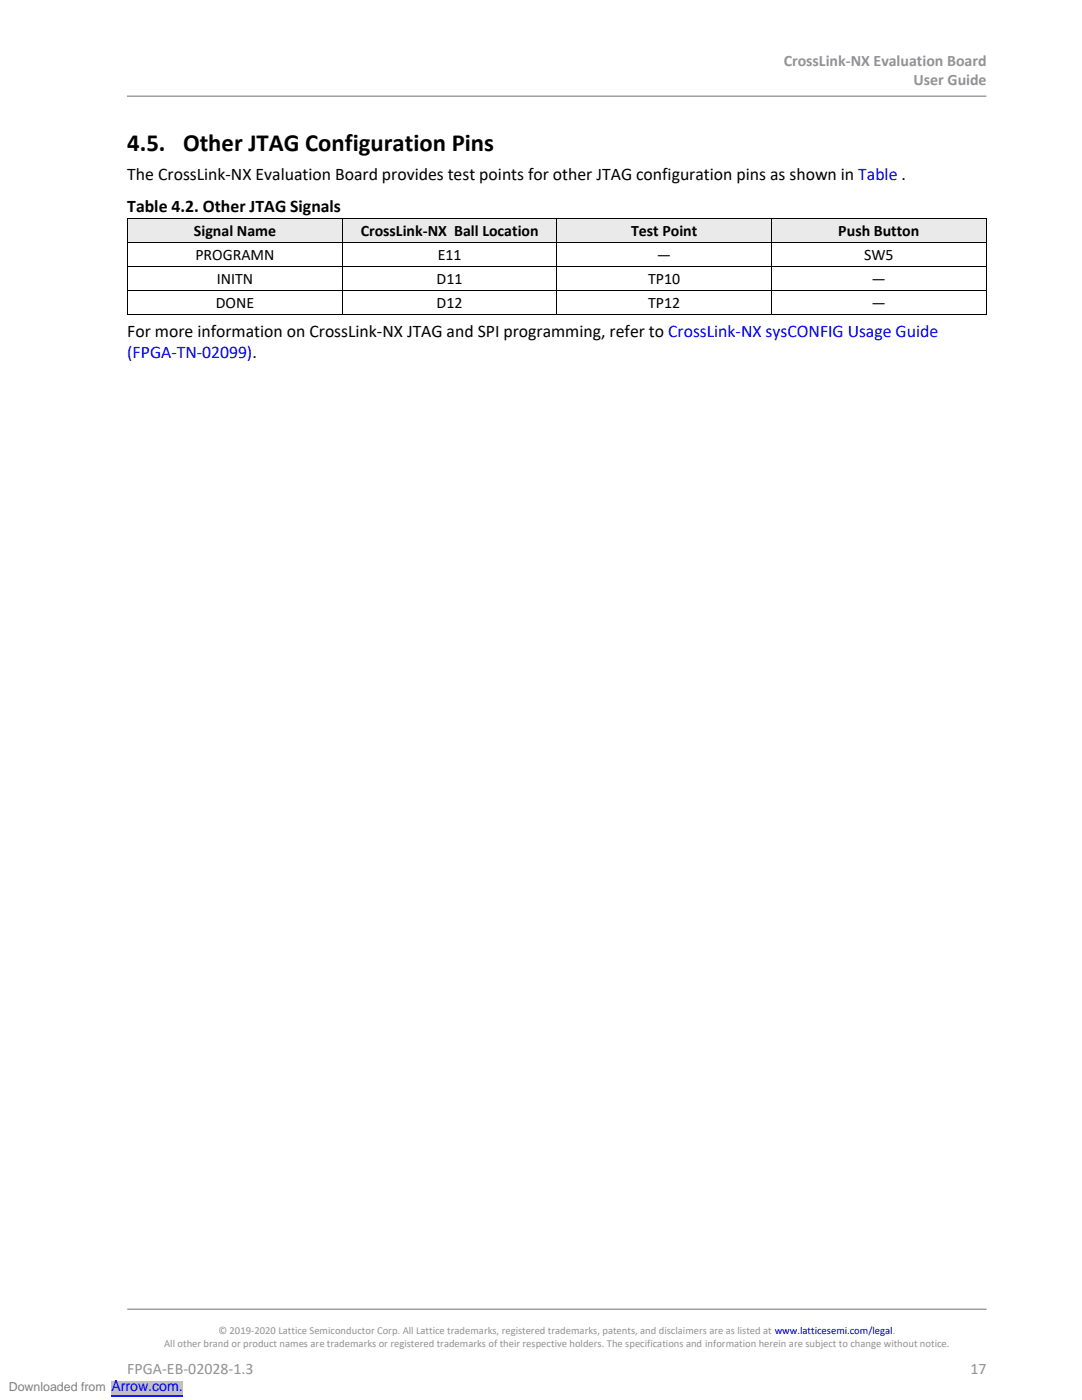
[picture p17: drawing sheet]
<svg xmlns="http://www.w3.org/2000/svg" width="216mm" height="279mm" viewBox="0 0 216 279" stroke-linecap="round" stroke-linejoin="round" font-family="sans-serif">
<defs><g id="words">
<g font-size="4.9">
<text x="25.4" y="30.1">4.5.</text>
<text x="36.5" y="30.1">Other JTAG Configuration Pins</text>
</g>
<g font-size="3.5">
<text x="25.4" y="35.8">The CrossLink-NX Evaluation Board provides test points for other JTAG configuration pins as shown in Table .</text>
<text x="25.4" y="42.2">Table 4.2. Other JTAG Signals</text>
<text x="25.4" y="67.2">For more information on CrossLink-NX JTAG and SPI programming, refer to CrossLink-NX sysCONFIG Usage Guide</text>
</g>
<text font-size="3.5" fill="#00f" x="25.4" y="71.5">(FPGA-TN-02099).</text>
<g font-size="3.2" fill="#919195">
<text x="156.4" y="13.2">CrossLink-NX Evaluation Board</text>
<text x="182.3" y="17.1">User Guide</text>
<text x="25.4" y="274.2">FPGA-EB-02028-1.3</text>
<text x="193.7" y="274.2">17</text>
</g>
<g font-size="3.2">
<text x="38.7" y="47.1">Signal Name</text>
<text x="72" y="47.1">CrossLink-NX Ball Location</text>
<text x="125.9" y="47.1">Test Point</text>
<text x="167.3" y="47.1">Push Button</text>
<text x="39" y="51.9">PROGRAMN</text>
<text x="87.3" y="51.9">E11</text>
<text x="131.1" y="51.9">—</text>
<text x="172.4" y="51.9">SW5</text>
<text x="43.3" y="56.6">INITN</text>
<text x="87.1" y="56.6">D11</text>
<text x="129.3" y="56.6">TP10</text>
<text x="173.9" y="56.6">—</text>
<text x="43.1" y="61.4">DONE</text>
<text x="87.1" y="61.4">D12</text>
<text x="129.3" y="61.4">TP12</text>
<text x="173.9" y="61.4">—</text>
</g>
<text font-size="2.8" fill="#00f" x="22.2" y="277.6">Arrow.com.</text>
<text font-size="2.5" fill="#808080" x="1.8" y="277.6">Downloaded from</text>
<g font-size="2.1" fill="#919195">
<text x="32.7" y="268.9">All other brand or product names are trademarks or registered trademarks of their respective holders. The specifications and information herein are subject to change without notice.</text>
<text x="43.6" y="266.3">© 2019-2020 Lattice Semiconductor Corp. All Lattice trademarks, registered trademarks, patents, and disclaimers are as listed at www.latticesemi.com/legal.</text>
</g>
</g></defs>
<path d="M25.3 19.2h171.5M25.4 261.3h171.4" fill="none" stroke="#919195" stroke-width=".26"/>
<g fill="#eaeaea">
<path d="M25.6 43.8h42.6v4.5h-42.6z" fill-rule="evenodd"/>
<path d="M27.4 43.8h39v4.5h-39z" fill-rule="evenodd"/>
<path d="M68.4 43.8h42.6v4.5h-42.6z" fill-rule="evenodd"/>
<path d="M70.2 43.8h39v4.5h-39z" fill-rule="evenodd"/>
<path d="M111.2 43.8h42.7v4.5h-42.7z" fill-rule="evenodd"/>
<path d="M113 43.8h39v4.5h-39z" fill-rule="evenodd"/>
<path d="M154 43.8h42.7v4.5h-42.7z" fill-rule="evenodd"/>
<path d="M155.9 43.8h39v4.5h-39z" fill-rule="evenodd"/>
</g>
<g fill="#000">
<path d="M25.4 43.6h.2v.1h-.2z" fill-rule="evenodd"/>
<path d="M25.4 43.6h.2v.1h-.2z" fill-rule="evenodd"/>
<path d="M25.4 48.3h.2v.2h-.2z" fill-rule="evenodd"/>
<path d="M25.4 53.1h.2v.2h-.2z" fill-rule="evenodd"/>
<path d="M25.4 57.9h.2v.1h-.2z" fill-rule="evenodd"/>
<path d="M68.2 43.6h.2v.1h-.2z" fill-rule="evenodd"/>
<path d="M68.2 48.3h.2v.2h-.2z" fill-rule="evenodd"/>
<path d="M68.2 53.1h.2v.2h-.2z" fill-rule="evenodd"/>
<path d="M68.2 57.9h.2v.1h-.2z" fill-rule="evenodd"/>
<path d="M111 43.6h.2v.1h-.2z" fill-rule="evenodd"/>
<path d="M111 48.3h.2v.2h-.2z" fill-rule="evenodd"/>
<path d="M111 53.1h.2v.2h-.2z" fill-rule="evenodd"/>
<path d="M111 57.9h.2v.1h-.2z" fill-rule="evenodd"/>
<path d="M153.9 43.6h.1v.1h-.1z" fill-rule="evenodd"/>
<path d="M153.9 48.3h.1v.2h-.1z" fill-rule="evenodd"/>
<path d="M153.9 53.1h.1v.2h-.1z" fill-rule="evenodd"/>
<path d="M153.9 57.9h.1v.1h-.1z" fill-rule="evenodd"/>
<path d="M196.7 43.6h.2v.1h-.2z" fill-rule="evenodd"/>
<path d="M196.7 43.6h.2v.1h-.2z" fill-rule="evenodd"/>
<path d="M196.7 48.3h.2v.2h-.2z" fill-rule="evenodd"/>
<path d="M196.7 53.1h.2v.2h-.2z" fill-rule="evenodd"/>
<path d="M196.7 57.9h.2v.1h-.2z" fill-rule="evenodd"/>
<path d="M25.4 62.6h.2v.2h-.2z" fill-rule="evenodd"/>
<path d="M25.4 62.6h.2v.2h-.2z" fill-rule="evenodd"/>
<path d="M68.2 62.6h.2v.2h-.2z" fill-rule="evenodd"/>
<path d="M111 62.6h.2v.2h-.2z" fill-rule="evenodd"/>
<path d="M153.9 62.6h.1v.2h-.1z" fill-rule="evenodd"/>
<path d="M196.7 62.6h.2v.2h-.2z" fill-rule="evenodd"/>
<path d="M196.7 62.6h.2v.2h-.2z" fill-rule="evenodd"/>
</g>
<g fill="none" stroke="#000" stroke-width=".2">
<path d="M25.5 43.7v4.6M25.5 48.5v4.6M25.5 53.3v4.6M25.5 58v4.6M25.6 43.6h42.6M25.6 48.4h42.6M25.6 53.2h42.6M25.6 57.9h42.6M68.3 43.7v4.6M68.3 48.5v4.6M68.3 53.3v4.6M68.3 58v4.6"/>
<path d="M68.4 43.6h42.6M68.4 48.4h42.6M68.4 53.2h42.6M68.4 57.9h42.6M111.1 43.7v4.6M111.1 48.5v4.6M111.1 53.3v4.6M111.1 58v4.6M111.2 43.6h42.7M111.2 48.4h42.7M111.2 53.2h42.7M111.2 57.9h42.7"/>
<path d="M154 43.7v4.6M154 48.5v4.6M154 53.3v4.6M154 58v4.6M154 43.6h42.7M154 48.4h42.7M154 53.2h42.7M154 57.9h42.7M196.8 43.7v4.6M196.8 48.5v4.6M196.8 53.3v4.6M196.8 58v4.6"/>
<path d="M25.6 62.7h42.6M68.4 62.7h42.6M111.2 62.7h42.7M154 62.7h42.7"/>
</g>
<path d="M0 276.9h70.6" fill="none" stroke="#fff" stroke-width="2.5" stroke-linecap="butt"/>
<path d="M22.2 275.6h14.3v2.6h-14.3z" fill="#c0c0c0"/>
<path d="M22.2 278.6h14.3" fill="none" stroke="#00f" stroke-width=".2"/>
<path d="M0 276.9h70.6" fill="none" stroke="#fff" stroke-width="2.5" stroke-linecap="butt"/>
<path d="M22.2 275.6h14.3v2.6h-14.3z" fill="#c0c0c0"/>
<path d="M22.2 278.6h14.3" fill="none" stroke="#00f" stroke-width=".2"/>
<path d="M0 276.9h70.6" fill="none" stroke="#fff" stroke-width="2.5" stroke-linecap="butt"/>
<path d="M22.2 275.6h14.3v2.6h-14.3z" fill="#c0c0c0"/>
<path d="M22.2 278.6h14.3" fill="none" stroke="#00f" stroke-width=".2"/>
<path d="M0 276.9h70.6" fill="none" stroke="#fff" stroke-width="2.5" stroke-linecap="butt"/>
<path d="M22.2 275.6h14.3v2.6h-14.3z" fill="#c0c0c0"/>
<path d="M22.2 278.6h14.3" fill="none" stroke="#00f" stroke-width=".2"/>
<path d="M0 276.9h70.6" fill="none" stroke="#fff" stroke-width="2.5" stroke-linecap="butt"/>
<path d="M22.2 275.6h14.3v2.6h-14.3z" fill="#c0c0c0"/>
<path d="M22.2 278.6h14.3" fill="none" stroke="#00f" stroke-width=".2"/>
<path d="M0 276.9h70.6" fill="none" stroke="#fff" stroke-width="2.5" stroke-linecap="butt"/>
<path d="M22.2 275.6h14.3v2.6h-14.3z" fill="#c0c0c0"/>
<path d="M22.2 278.6h14.3" fill="none" stroke="#00f" stroke-width=".2"/>
<path d="M0 276.9h70.6" fill="none" stroke="#fff" stroke-width="2.5" stroke-linecap="butt"/>
<path d="M22.2 275.6h14.3v2.6h-14.3z" fill="#c0c0c0"/>
<path d="M22.2 278.6h14.3" fill="none" stroke="#00f" stroke-width=".2"/>
<path d="M0 276.9h70.6" fill="none" stroke="#fff" stroke-width="2.5" stroke-linecap="butt"/>
<path d="M22.2 275.6h14.3v2.6h-14.3z" fill="#c0c0c0"/>
<path d="M22.2 278.6h14.3" fill="none" stroke="#00f" stroke-width=".2"/>
<path d="M0 276.9h70.6" fill="none" stroke="#fff" stroke-width="2.5" stroke-linecap="butt"/>
<path d="M22.2 275.6h14.3v2.6h-14.3z" fill="#c0c0c0"/>
<path d="M22.2 278.6h14.3" fill="none" stroke="#00f" stroke-width=".2"/>
<path d="M0 276.9h70.6" fill="none" stroke="#fff" stroke-width="2.5" stroke-linecap="butt"/>
<path d="M22.2 275.6h14.3v2.6h-14.3z" fill="#c0c0c0"/>
<path d="M22.2 278.6h14.3" fill="none" stroke="#00f" stroke-width=".2"/>
<path d="M0 276.9h70.6" fill="none" stroke="#fff" stroke-width="2.5" stroke-linecap="butt"/>
<path d="M22.2 275.6h14.3v2.6h-14.3z" fill="#c0c0c0"/>
<path d="M22.2 278.6h14.3" fill="none" stroke="#00f" stroke-width=".2"/>
<path d="M0 276.9h70.6" fill="none" stroke="#fff" stroke-width="2.5" stroke-linecap="butt"/>
<path d="M22.2 275.6h14.3v2.6h-14.3z" fill="#c0c0c0"/>
<path d="M22.2 278.6h14.3" fill="none" stroke="#00f" stroke-width=".2"/>
<path d="M0 276.9h70.6" fill="none" stroke="#fff" stroke-width="2.5" stroke-linecap="butt"/>
<path d="M22.2 275.6h14.3v2.6h-14.3z" fill="#c0c0c0"/>
<path d="M22.2 278.6h14.3" fill="none" stroke="#00f" stroke-width=".2"/>
<path d="M0 276.9h70.6" fill="none" stroke="#fff" stroke-width="2.5" stroke-linecap="butt"/>
<path d="M22.2 275.6h14.3v2.6h-14.3z" fill="#c0c0c0"/>
<path d="M22.2 278.6h14.3" fill="none" stroke="#00f" stroke-width=".2"/>
<path d="M0 276.9h70.6" fill="none" stroke="#fff" stroke-width="2.5" stroke-linecap="butt"/>
<path d="M22.2 275.6h14.3v2.6h-14.3z" fill="#c0c0c0"/>
<path d="M22.2 278.6h14.3" fill="none" stroke="#00f" stroke-width=".2"/>
<path d="M0 276.9h70.6" fill="none" stroke="#fff" stroke-width="2.5" stroke-linecap="butt"/>
<path d="M22.2 275.6h14.3v2.6h-14.3z" fill="#c0c0c0"/>
<path d="M22.2 278.6h14.3" fill="none" stroke="#00f" stroke-width=".2"/>
<path d="M0 276.9h70.6" fill="none" stroke="#fff" stroke-width="2.5" stroke-linecap="butt"/>
<path d="M22.2 275.6h14.3v2.6h-14.3z" fill="#c0c0c0"/>
<path d="M22.2 278.6h14.3" fill="none" stroke="#00f" stroke-width=".2"/>
<use href="#words"/>
</svg>
